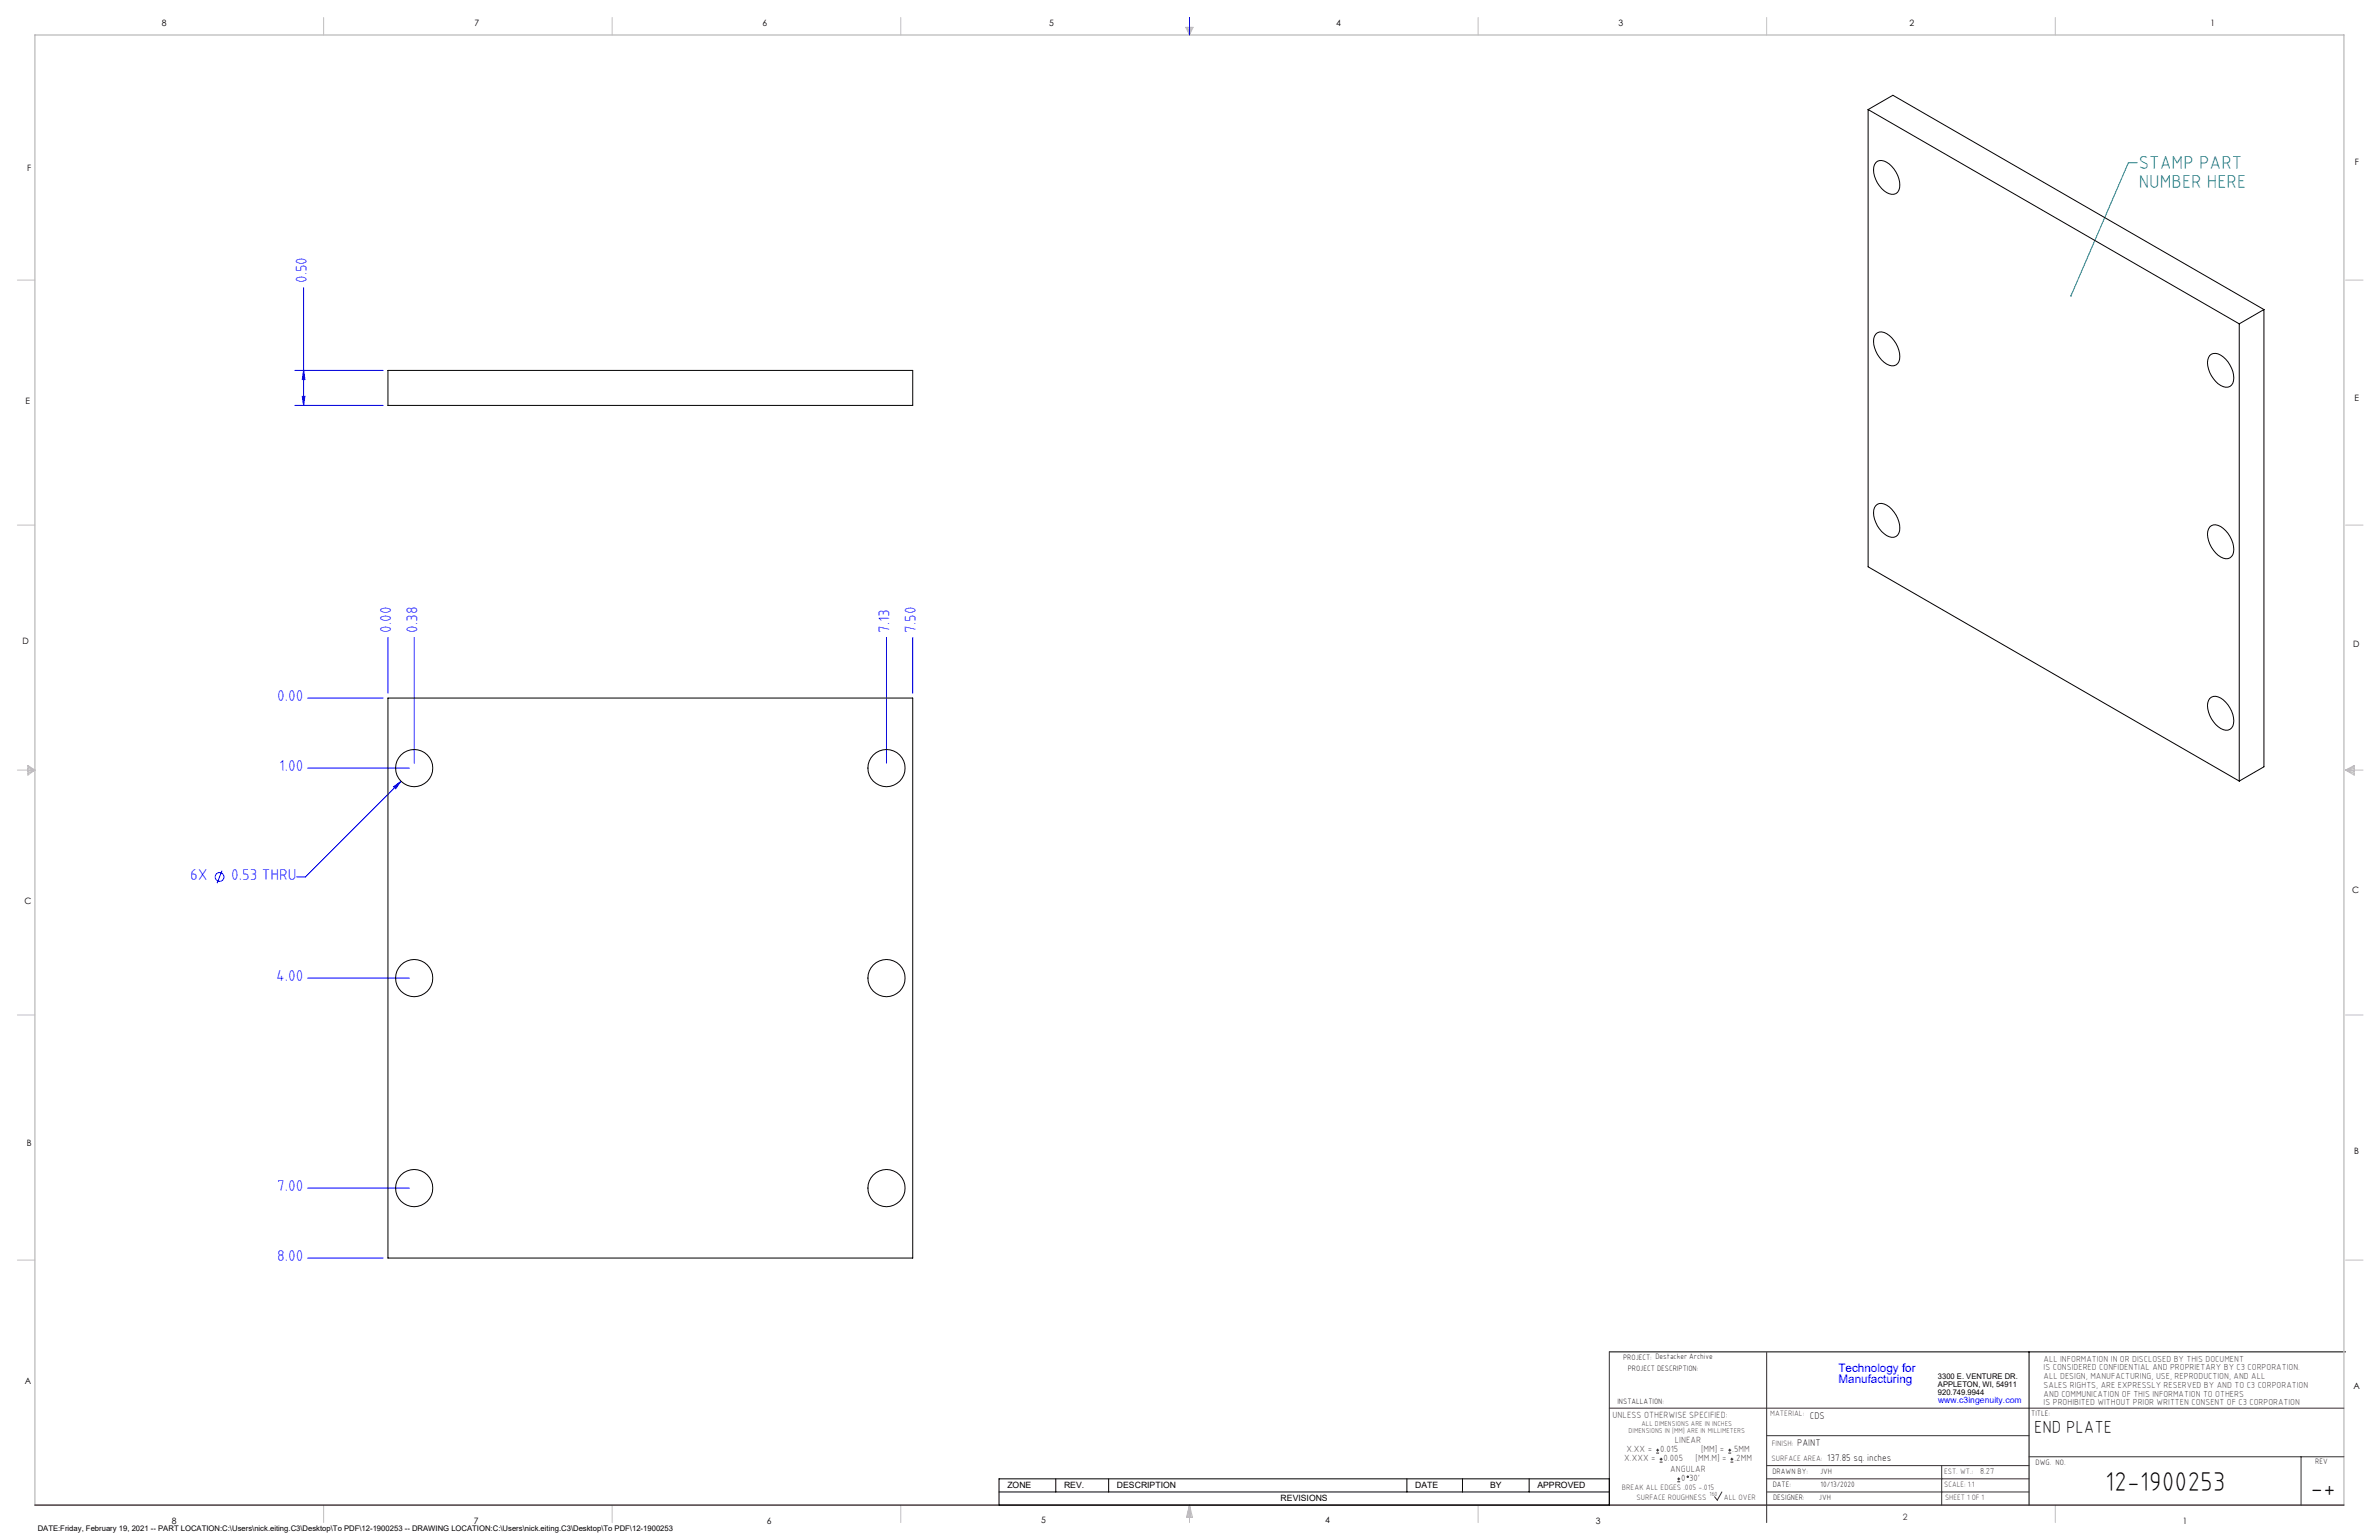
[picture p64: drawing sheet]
<svg xmlns="http://www.w3.org/2000/svg" width="864mm" height="559mm" viewBox="0 0 864 559" stroke-linecap="round" stroke-linejoin="round" font-family="sans-serif">
<defs><g id="words">
<g font-size="9.9">
<text x="764.2" y="541.1">12-1900253</text>
<text x="838.7" y="543.2">-+</text>
</g>
<g font-size="6.8" fill="#008080">
<text x="776.4" y="61.4">STAMP PART</text>
<text x="776.4" y="68.2">NUMBER HERE</text>
</g>
<text font-size="6.3" x="738.4" y="519.9">END PLATE</text>
<g font-size="5.7" fill="#00f">
<text x="111.4" y="102.7" transform="rotate(-90 111.4 102.7)">0.50</text>
<text x="142" y="229.7" transform="rotate(-90 142 229.7)">0.00</text>
<text x="151.5" y="229.7" transform="rotate(-90 151.5 229.7)">0.38</text>
<text x="323" y="229.7" transform="rotate(-90 323 229.7)">7.13</text>
<text x="332.5" y="229.7" transform="rotate(-90 332.5 229.7)">7.50</text>
<text x="100.6" y="254.4">0.00</text>
<text x="101.4" y="279.8">1.00</text>
<text x="69" y="319.3">6X</text>
<text x="83.9" y="319.3">0.53 THRU</text>
<text x="100.2" y="356">4.00</text>
<text x="100.6" y="432.2">7.00</text>
<text x="100.6" y="457.6">8.00</text>
</g>
<g font-size="4.2" fill="#00f">
<text x="667.4" y="497.7">Technology for</text>
<text x="667.4" y="502">Manufacturing</text>
</g>
<g font-size="3.5">
<text x="657" y="514.9">CDS</text>
<text x="652.4" y="524.7">PAINT</text>
<text x="663.3" y="530.1">137.85 sq. inches</text>
</g>
<g font-size="3.3" fill="#382c30">
<text x="585.4" y="514.4">UNLESS OTHERWISE SPECIFIED:</text>
<text x="590.4" y="526.8">X.XX =</text>
<text x="602.6" y="526.8">0.015</text>
<text x="608" y="523.6">LINEAR</text>
<text x="617.5" y="526.8">[MM] =</text>
<text x="628.8" y="526.8">.5MM</text>
<text x="589.6" y="530.1">X.XXX =</text>
<text x="603.9" y="530.1">0.005</text>
<text x="606.3" y="534">ANGULAR</text>
<text x="615.5" y="530.1">[MM.M] =</text>
<text x="629.6" y="530.1">.2MM</text>
<text x="610.3" y="537.3">0</text>
<text x="613.2" y="537.3">30'</text>
</g>
<g font-size="3.2">
<text x="58.8" y="9.6">8</text>
<text x="172.3" y="9.5">7</text>
<text x="276.8" y="9.5">6</text>
<text x="380.9" y="9.6">5</text>
<text x="485" y="9.5">4</text>
<text x="587.5" y="9.5">3</text>
<text x="693.1" y="9.5">2</text>
<text x="802.4" y="9.5">1</text>
<text x="854.9" y="59.8">F</text>
<text x="9.9" y="62">F</text>
<text x="9.3" y="146.5">E</text>
<text x="854.7" y="145.5">E</text>
<text x="8.2" y="233.6">D</text>
<text x="854.3" y="234.9">D</text>
<text x="8.9" y="328.1">C</text>
<text x="853.9" y="324.1">C</text>
<text x="9.7" y="415.8">B</text>
<text x="854.6" y="418.6">B</text>
<text x="9" y="502">A</text>
<text x="854.3" y="503.9">A</text>
<text x="62.3" y="552.9">8</text>
<text x="172" y="552.9">7</text>
<text x="278.3" y="552.9">6</text>
<text x="377.9" y="552.8">5</text>
<text x="481" y="552.8">4</text>
<text x="579.3" y="552.8">3</text>
<text x="792.4" y="552.8">1</text>
</g>
<g font-size="3.2" fill="#382c30">
<text x="741.9" y="494.1">ALL INFORMATION IN OR DISCLOSED BY THIS DOCUMENT</text>
<text x="741.9" y="497.3">IS CONSIDERED CONFIDENTIAL AND PROPRIETARY BY C3 CORPORATION.</text>
<text x="741.9" y="500.4">ALL DESIGN, MANUFACTURING, USE, REPRODUCTION, AND ALL</text>
<text x="741.9" y="503.6">SALES RIGHTS, ARE EXPRESSLY RESERVED BY AND TO C3 CORPORATION</text>
<text x="741.9" y="506.8">AND COMMUNICATION OF THIS INFORMATION TO OTHERS</text>
<text x="741.9" y="510">IS PROHIBITED WITHOUT PRIOR WRITTEN CONSENT OF C3 CORPORATION</text>
<text x="718.8" y="534.7">8.27</text>
<text x="690.7" y="551.6">2</text>
</g>
<text font-size="3.1" fill="#00f" x="703.5" y="509.2">www.c3ingenuity.com</text>
<g font-size="3.1">
<text x="365.7" y="540">ZONE</text>
<text x="386.3" y="540">REV.</text>
<text x="405.5" y="540">DESCRIPTION</text>
<text x="464.9" y="544.8">REVISIONS</text>
<text x="513.7" y="540">DATE</text>
<text x="540.9" y="540">BY</text>
<text x="558.1" y="540">APPROVED</text>
</g>
<g font-size="2.8">
<text x="589.2" y="493.3">PROJECT: Destacker Archive</text>
<text x="590.9" y="497.3">PROJECT DESCRIPTION:</text>
<text x="703.5" y="500.5">3300 E. VENTURE DR.</text>
<text x="703.5" y="503.3">APPLETON, WI, 54911</text>
<text x="587.1" y="509.6">INSTALLATION:</text>
<text x="703.5" y="506.2">920.749.9944</text>
<text x="737.3" y="513.8">TITLE:</text>
<text x="738.9" y="531.5">DWG. NO.</text>
<text x="840.5" y="531.3">REV</text>
<text x="643.4" y="534.9">DRAWN BY:</text>
<text x="643.5" y="539.7">DATE:</text>
<text x="660.7" y="534.7">JVH</text>
<text x="660.9" y="539.6">10/13/2020</text>
<text x="643.6" y="544.4">DESIGNER:</text>
<text x="660.3" y="544.3">JVH</text>
<text x="13.7" y="555.5">DATE:Friday, February 19, 2021 -- PART LOCATION:C:\Users\nick.eiting.C3\Desktop\To PDF\12-1900253 -- DRAWING LOCATION:C:\Users\nick.eiting.C3\Desktop\To PDF\12-1900253</text>
</g>
<g font-size="2.8" fill="#382c30">
<text x="642.6" y="513.8">MATERIAL:</text>
<text x="643.2" y="524.8">FINISH:</text>
<text x="643.1" y="530.1">SURFACE AREA:</text>
<text x="705.7" y="534.7">EST. WT.:</text>
<text x="705.7" y="539.7">SCALE: 1:1</text>
<text x="588.8" y="540.5">BREAK ALL EDGES .005 -.015</text>
<text x="594" y="544.2">SURFACE ROUGHNESS</text>
<text x="625.8" y="544.2">ALL OVER</text>
<text x="706.1" y="544.4">SHEET 1 OF 1</text>
</g>
<g font-size="2.5" fill="#382c30">
<text x="591.2" y="520.1">DIMENSIONS IN [MM] ARE IN MILLIMETERS</text>
<text x="595.9" y="517.3">ALL DIMENSIONS ARE IN INCHES</text>
</g>
<text font-size="2.2" fill="#382c30" x="620.6" y="542.9">160</text>
</g></defs>
<path d="M584.2 490.5h267.3M736.6 490.5v55.6M362.7 536.6h221.5v9.5h-221.5zM383.3 536.6v4.8M402.4 536.6v4.8M510.7 536.6v4.8M530.9 536.6v4.8M555.1 536.6v4.8M362.7 541.4h221.5" fill="none" stroke="#000" stroke-width=".36"/>
<g fill="none" stroke="#c0c0c0" stroke-width=".36">
<path d="M117.5 6.4v6.3M222.2 6.4v6.3M327 6.4v6.3M430.4 9.9h2.7l-1.3 2.8zM430.9 9.9l.9 2.8M431.2 9.9l.6 2.8M432.1 9.9l-.3 2.8M432.6 9.9l-.8 2.8M536.6 6.4v6.3M641.3 6.4v6.3M746.1 6.4v6.3M6.3 101.6h6.4"/>
<path d="M851.5 101.6h6.3M6.3 190.5h6.4M851.5 190.5h6.3M6.3 279.4h6.4M10.1 277.7l2.6 1.7-2.6 1.9zM10.1 278.2l2.6 1.2M10.1 278.8l2.6 .6M12.7 279.4l-2.6 1.2M12.7 279.4l-2.6 .5M851.5 279.4h6.3M851.5 279.4l3.1 .5M851.5 279.4l3.1 1.2"/>
<path d="M851.5 279.4l3.1-1.7v3.6zM854.6 278.8l-3.1 .6M854.6 278.2l-3.1 1.2M6.3 368.3h6.4M851.5 368.3h6.3M6.3 457.2h6.4M851.5 457.2h6.3M117.5 546.1v6.4M222.2 546.1v6.4M327 546.1v6.4M431.8 546.1v6.4M431.8 546.1l1.1 4.5h-2.2z"/>
<path d="M431.8 546.1l.6 4.5M431.8 546.1l-.9 4.5M431.8 546.1l-.4 4.5M431.8 546.1l.3 4.5M536.6 546.1v6.4M746.1 546.1v6.4"/>
</g>
<path d="M12.7 546.1v-533.4h838.2v533.4" fill="none" stroke="#c0c0c0" stroke-width=".5"/>
<g fill="none" stroke="#00f" stroke-width=".36">
<path d="M431.8 6.4v6.3M110.2 104.4v42.7M107 134.4h32.1M110.2 134.4l.5 3.3h-1zM107 147.1h32.1M109.7 143.8h1l-.5 3.3zM140.8 231.3v20.2M150.4 231.3v45.6M321.8 231.3v45.6M331.3 231.3v20.2M111.7 253.3h27.4M111.7 278.7h36.9"/>
<path d="M142.9 285.5l2.7-2-2 2.7zM145.6 283.5l-34.7 34.7h-3.2M80.6 315.9l-1.8 4.6M111.7 354.9h36.9M111.7 431.1h36.9M111.7 456.5h27.4"/>
<circle cx="79.7" cy="318.2" r="1.59"/>
</g>
<path d="M584.2 490.5v55.6M641.3 490.7v61.8M584.2 511h266.7M641.3 520.9h95.3M641.3 531.8h95.3M641.3 536.6h95.3M704.8 531.8v14.3M736.6 528.6h114.3M835.3 528.6v17.5M625.1 541.4l-1.7 2.9-1-1.2M641.3 541.4h95.3" fill="none" stroke="#382c30" stroke-width=".36"/>
<path d="M12.7 546.1h838.2" fill="none" stroke="#382c30" stroke-width=".5"/>
<path d="M775.8 59.1h-3.2l-20.8 48.2" fill="none" stroke="#008080" stroke-width=".36"/>
<path d="M751.6 107a.33 .33 0 0 1 .5 .3 .33 .33 0 0 1-.4 .3z" fill="#008080"/>
<g fill="#00f">
<path d="M142.9 285.5l2.7-2-2 2.7z"/>
<path d="M109.7 143.8h1l-.5 3.3zM110.2 134.4l.5 3.3h-1z"/>
</g>
<g fill="none" stroke="#000" stroke-width=".36">
<path d="M678.1 39.8v165.9l134.8 77.7M678.1 39.8l134.8 77.7M678.1 39.8l9-5.2 134.7 77.7M680.9 59a3.5 3.5 0 0 1 4.9 .5 9.5 9.5 0 0 1 3.5 9.5 2.84 2.84 0 0 1-4.4 .9 9.6 9.6 0 0 1-4.4-10.2zM812.9 117.5v165.9M821.8 112.3v165.9l-8.9 5.2M821.8 112.3l-8.9 5.2M140.8 134.4h190.5v12.7h-190.5zM680.9 121.2a3.4 3.4 0 0 1 4.9 .5 9.5 9.5 0 0 1 3.5 9.6 2.84 2.84 0 0 1-4.4 .8 9.6 9.6 0 0 1-4.4-10.1zM802.1 129a3.5 3.5 0 0 1 4.9 .5 9.6 9.6 0 0 1 3.5 9.5 2.84 2.84 0 0 1-4.4 .9 9.5 9.5 0 0 1-4.4-10.2zM680.9 183.5a3.5 3.5 0 0 1 4.9 .4 9.6 9.6 0 0 1 3.5 9.6 2.82 2.82 0 0 1-4.4 .8 9.7 9.7 0 0 1-4.4-10.2zM802.1 191.2a3.4 3.4 0 0 1 4.9 .5 9.6 9.6 0 0 1 3.5 9.6 2.84 2.84 0 0 1-4.4 .8 9.5 9.5 0 0 1-4.4-10.2z"/>
<path d="M140.8 253.3h190.5v203.2h-190.5zM802.1 253.5a3.5 3.5 0 0 1 4.9 .4 9.6 9.6 0 0 1 3.5 9.6 2.82 2.82 0 0 1-4.4 .8 9.6 9.6 0 0 1-4.4-10.2z"/>
<circle cx="150.3" cy="278.7" r="6.7"/>
<circle cx="321.8" cy="278.7" r="6.7"/>
<circle cx="150.3" cy="354.9" r="6.7"/>
<circle cx="321.8" cy="354.9" r="6.7"/>
<circle cx="150.3" cy="431.1" r="6.7"/>
<circle cx="321.8" cy="431.1" r="6.7"/>
</g>
<g fill="none" stroke="#382c30" stroke-width=".36">
<path d="M601.2 527.3h1.1M601.2 526.2h1.1M601.7 525.7v1M602.5 530.5h1M602.5 529.5h1M603 529v1M608.9 537.7h1M608.9 536.6h1M609.4 536.1v1.1M627.4 527.3h1M627.4 526.2h1M627.9 525.7v1"/>
<path d="M628.2 530.5h1M628.2 529.5h1M628.7 529v1"/>
<circle cx="612.7" cy="535.9" r=".27"/>
</g>
<use href="#words"/>
</svg>
